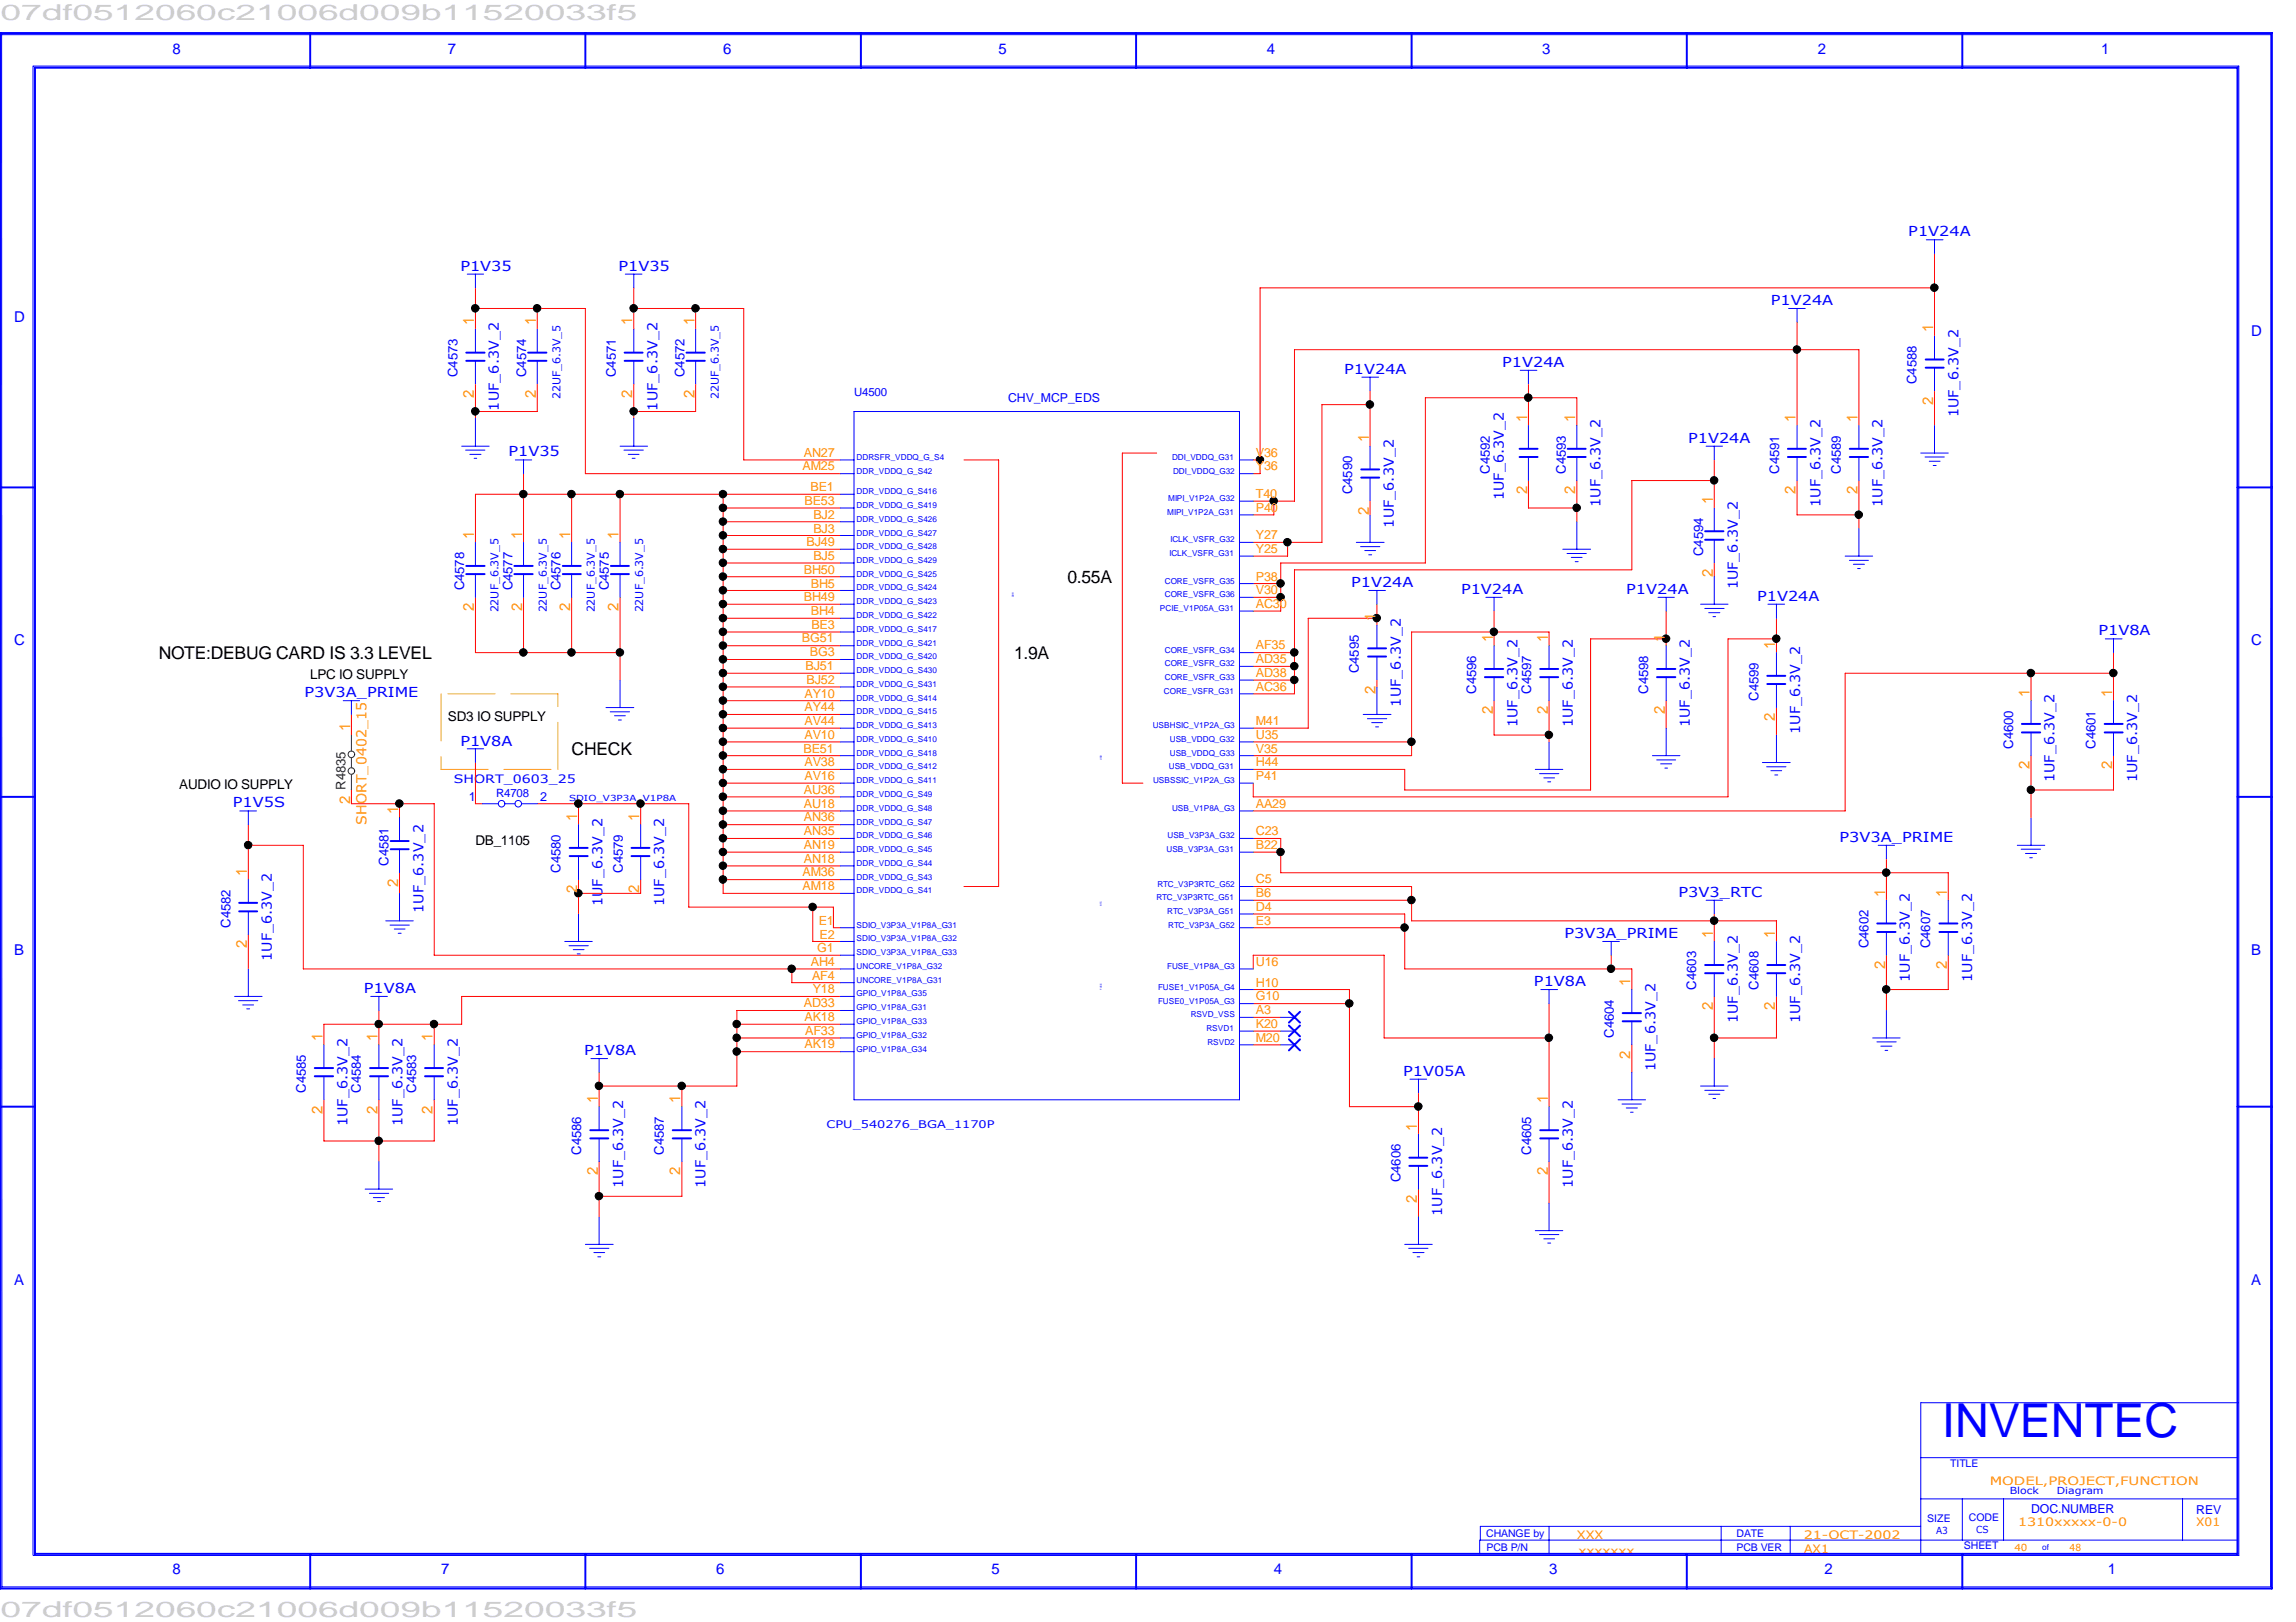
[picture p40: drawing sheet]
<svg xmlns="http://www.w3.org/2000/svg" width="297mm" height="210mm" viewBox="0 0 297 210" stroke-linecap="round" stroke-linejoin="round" font-family="sans-serif">
<defs><g id="words">
<text font-size="6.1" fill="#00f" x="251.2" y="186">INVENTEC</text>
<g font-size="2.8" fill="#cdcdcd">
<text x=".1" y="2.5">07df0512060c21006d009b11520033f5</text>
<text x=".1" y="209.3">07df0512060c21006d009b11520033f5</text>
</g>
<g font-size="2.3">
<text x="138.1" y="75.5">0.55A</text>
<text x="20.5" y="85.3">NOTE:DEBUG CARD IS 3.3 LEVEL</text>
<text x="131.2" y="85.3">1.9A</text>
<text x="74" y="97.7">CHECK</text>
</g>
<g font-size="1.9" fill="#00f">
<text x="22.3" y="6.9">8</text>
<text x="58" y="6.9">7</text>
<text x="93.6" y="6.9">6</text>
<text x="129.2" y="6.9">5</text>
<text x="163.9" y="6.9">4</text>
<text x="199.5" y="6.9">3</text>
<text x="235.2" y="6.9">2</text>
<text x="271.8" y="6.9">1</text>
<text x="1.8" y="41.7">D</text>
<text x="291.2" y="43.4">D</text>
<text x="1.8" y="83.5">C</text>
<text x="291.2" y="83.5">C</text>
<text x="1.8" y="123.6">B</text>
<text x="291.2" y="123.6">B</text>
<text x="1.8" y="166.3">A</text>
<text x="291.2" y="166.3">A</text>
<text x="22.3" y="203.7">8</text>
<text x="57.1" y="203.7">7</text>
<text x="92.7" y="203.7">6</text>
<text x="128.3" y="203.7">5</text>
<text x="164.8" y="203.7">4</text>
<text x="200.4" y="203.7">3</text>
<text x="236" y="203.7">2</text>
<text x="272.7" y="203.7">1</text>
</g>
<g font-size="1.9" fill="#ff8c00">
<text x="61.3" y="42.1" transform="rotate(-90 61.3 42.1)">1</text>
<text x="69.3" y="42.1" transform="rotate(-90 69.3 42.1)">1</text>
<text x="81.8" y="42.1" transform="rotate(-90 81.8 42.1)">1</text>
<text x="89.8" y="42.1" transform="rotate(-90 89.8 42.1)">1</text>
<text x="250.1" y="43" transform="rotate(-90 250.1 43)">1</text>
<text x="61.3" y="51.5" transform="rotate(-90 61.3 51.5)">2</text>
<text x="69.3" y="51.5" transform="rotate(-90 69.3 51.5)">2</text>
<text x="81.8" y="51.5" transform="rotate(-90 81.8 51.5)">2</text>
<text x="89.8" y="51.5" transform="rotate(-90 89.8 51.5)">2</text>
<text x="250.1" y="52.4" transform="rotate(-90 250.1 52.4)">2</text>
<text x="177.1" y="57.2" transform="rotate(-90 177.1 57.2)">1</text>
<text x="197.6" y="54.6" transform="rotate(-90 197.6 54.6)">1</text>
<text x="203.8" y="54.6" transform="rotate(-90 203.8 54.6)">1</text>
<text x="232.3" y="54.6" transform="rotate(-90 232.3 54.6)">1</text>
<text x="240.3" y="54.6" transform="rotate(-90 240.3 54.6)">1</text>
<text x="197.6" y="64" transform="rotate(-90 197.6 64)">2</text>
<text x="203.8" y="64" transform="rotate(-90 203.8 64)">2</text>
<text x="221.6" y="65.3" transform="rotate(-90 221.6 65.3)">1</text>
<text x="232.3" y="64" transform="rotate(-90 232.3 64)">2</text>
<text x="240.3" y="64" transform="rotate(-90 240.3 64)">2</text>
<text x="61.3" y="69.7" transform="rotate(-90 61.3 69.7)">1</text>
<text x="67.6" y="69.7" transform="rotate(-90 67.6 69.7)">1</text>
<text x="73.8" y="69.7" transform="rotate(-90 73.8 69.7)">1</text>
<text x="80" y="69.7" transform="rotate(-90 80 69.7)">1</text>
<text x="177.1" y="66.6" transform="rotate(-90 177.1 66.6)">2</text>
<text x="221.6" y="74.6" transform="rotate(-90 221.6 74.6)">2</text>
<text x="61.3" y="79.1" transform="rotate(-90 61.3 79.1)">2</text>
<text x="67.6" y="79.1" transform="rotate(-90 67.6 79.1)">2</text>
<text x="73.8" y="79.1" transform="rotate(-90 73.8 79.1)">2</text>
<text x="80" y="79.1" transform="rotate(-90 80 79.1)">2</text>
<text x="178" y="80.4" transform="rotate(-90 178 80.4)">1</text>
<text x="193.1" y="83.1" transform="rotate(-90 193.1 83.1)">1</text>
<text x="200.2" y="83.1" transform="rotate(-90 200.2 83.1)">1</text>
<text x="215.4" y="83.1" transform="rotate(-90 215.4 83.1)">1</text>
<text x="229.6" y="83.9" transform="rotate(-90 229.6 83.9)">1</text>
<text x="178" y="89.8" transform="rotate(-90 178 89.8)">2</text>
<text x="45.3" y="94.7" transform="rotate(-90 45.3 94.7)">1</text>
<text x="193.1" y="92.5" transform="rotate(-90 193.1 92.5)">2</text>
<text x="200.2" y="92.5" transform="rotate(-90 200.2 92.5)">2</text>
<text x="215.4" y="92.5" transform="rotate(-90 215.4 92.5)">2</text>
<text x="229.6" y="93.3" transform="rotate(-90 229.6 93.3)">2</text>
<text x="262.5" y="90.2" transform="rotate(-90 262.5 90.2)">1</text>
<text x="273.3" y="90.2" transform="rotate(-90 273.3 90.2)">1</text>
<text x="262.5" y="99.6" transform="rotate(-90 262.5 99.6)">2</text>
<text x="273.3" y="99.6" transform="rotate(-90 273.3 99.6)">2</text>
<text x="45.3" y="104" transform="rotate(-90 45.3 104)">2</text>
<text x="51.5" y="105.3" transform="rotate(-90 51.5 105.3)">1</text>
<text x="74.7" y="106.2" transform="rotate(-90 74.7 106.2)">1</text>
<text x="82.7" y="106.2" transform="rotate(-90 82.7 106.2)">1</text>
<text x="31.9" y="113.3" transform="rotate(-90 31.9 113.3)">1</text>
<text x="51.5" y="114.7" transform="rotate(-90 51.5 114.7)">2</text>
<text x="74.7" y="115.6" transform="rotate(-90 74.7 115.6)">2</text>
<text x="82.7" y="115.6" transform="rotate(-90 82.7 115.6)">2</text>
<text x="243.9" y="116" transform="rotate(-90 243.9 116)">1</text>
<text x="251.9" y="116" transform="rotate(-90 251.9 116)">1</text>
<text x="31.9" y="122.7" transform="rotate(-90 31.9 122.7)">2</text>
<text x="221.6" y="121.4" transform="rotate(-90 221.6 121.4)">1</text>
<text x="229.6" y="121.4" transform="rotate(-90 229.6 121.4)">1</text>
<text x="243.9" y="125.4" transform="rotate(-90 243.9 125.4)">2</text>
<text x="251.9" y="125.4" transform="rotate(-90 251.9 125.4)">2</text>
<text x="210.9" y="127.6" transform="rotate(-90 210.9 127.6)">1</text>
<text x="221.6" y="130.7" transform="rotate(-90 221.6 130.7)">2</text>
<text x="229.6" y="130.7" transform="rotate(-90 229.6 130.7)">2</text>
<text x="41.7" y="134.7" transform="rotate(-90 41.7 134.7)">1</text>
<text x="48.8" y="134.7" transform="rotate(-90 48.8 134.7)">1</text>
<text x="56" y="134.7" transform="rotate(-90 56 134.7)">1</text>
<text x="210.9" y="137" transform="rotate(-90 210.9 137)">2</text>
<text x="77.3" y="142.7" transform="rotate(-90 77.3 142.7)">1</text>
<text x="88" y="142.7" transform="rotate(-90 88 142.7)">1</text>
<text x="200.2" y="142.7" transform="rotate(-90 200.2 142.7)">1</text>
<text x="41.7" y="144.1" transform="rotate(-90 41.7 144.1)">2</text>
<text x="48.8" y="144.1" transform="rotate(-90 48.8 144.1)">2</text>
<text x="56" y="144.1" transform="rotate(-90 56 144.1)">2</text>
<text x="183.3" y="146.3" transform="rotate(-90 183.3 146.3)">1</text>
<text x="77.3" y="152.1" transform="rotate(-90 77.3 152.1)">2</text>
<text x="88" y="152.1" transform="rotate(-90 88 152.1)">2</text>
<text x="183.3" y="155.7" transform="rotate(-90 183.3 155.7)">2</text>
<text x="200.2" y="152.1" transform="rotate(-90 200.2 152.1)">2</text>
</g>
<g font-size="1.8" fill="#00f">
<text x="59.6" y="35">P1V35</text>
<text x="80" y="35">P1V35</text>
<text x="246.9" y="30.6">P1V24A</text>
<text x="229.1" y="39.5">P1V24A</text>
<text x="194.3" y="47.5">P1V24A</text>
<text x="64.6" y="53.1" transform="rotate(-90 64.6 53.1)">1UF_6.3V_2</text>
<text x="85" y="53.1" transform="rotate(-90 85 53.1)">1UF_6.3V_2</text>
<text x="173.9" y="48.4">P1V24A</text>
<text x="65.8" y="59.1">P1V35</text>
<text x="218.4" y="57.3">P1V24A</text>
<text x="253.4" y="54" transform="rotate(-90 253.4 54)">1UF_6.3V_2</text>
<text x="194.6" y="64.7" transform="rotate(-90 194.6 64.7)">1UF_6.3V_2</text>
<text x="207" y="65.6" transform="rotate(-90 207 65.6)">1UF_6.3V_2</text>
<text x="235.5" y="65.6" transform="rotate(-90 235.5 65.6)">1UF_6.3V_2</text>
<text x="243.5" y="65.6" transform="rotate(-90 243.5 65.6)">1UF_6.3V_2</text>
<text x="180.3" y="68.3" transform="rotate(-90 180.3 68.3)">1UF_6.3V_2</text>
<text x="174.8" y="76">P1V24A</text>
<text x="189" y="76.9">P1V24A</text>
<text x="210.4" y="76.9">P1V24A</text>
<text x="224.8" y="76.3" transform="rotate(-90 224.8 76.3)">1UF_6.3V_2</text>
<text x="227.3" y="77.8">P1V24A</text>
<text x="271.5" y="82.2">P1V8A</text>
<text x="39.4" y="90.2">P3V3A_PRIME</text>
<text x="181.2" y="91.4" transform="rotate(-90 181.2 91.4)">1UF_6.3V_2</text>
<text x="196.3" y="94.1" transform="rotate(-90 196.3 94.1)">1UF_6.3V_2</text>
<text x="203.5" y="94.1" transform="rotate(-90 203.5 94.1)">1UF_6.3V_2</text>
<text x="218.6" y="94.1" transform="rotate(-90 218.6 94.1)">1UF_6.3V_2</text>
<text x="232.9" y="95" transform="rotate(-90 232.9 95)">1UF_6.3V_2</text>
<text x="59.6" y="96.5">P1V8A</text>
<text x="265.8" y="101.2" transform="rotate(-90 265.8 101.2)">1UF_6.3V_2</text>
<text x="276.5" y="101.2" transform="rotate(-90 276.5 101.2)">1UF_6.3V_2</text>
<text x="30.1" y="104.5">P1V5S</text>
<text x="238" y="108.9">P3V3A_PRIME</text>
<text x="54.8" y="118.2" transform="rotate(-90 54.8 118.2)">1UF_6.3V_2</text>
<text x="77.9" y="117.3" transform="rotate(-90 77.9 117.3)">1UF_6.3V_2</text>
<text x="85.9" y="117.3" transform="rotate(-90 85.9 117.3)">1UF_6.3V_2</text>
<text x="217.2" y="116">P3V3_RTC</text>
<text x="35.2" y="124.4" transform="rotate(-90 35.2 124.4)">1UF_6.3V_2</text>
<text x="202.4" y="121.4">P3V3A_PRIME</text>
<text x="47.1" y="128.5">P1V8A</text>
<text x="198.5" y="127.6">P1V8A</text>
<text x="247.1" y="127" transform="rotate(-90 247.1 127)">1UF_6.3V_2</text>
<text x="255.1" y="127" transform="rotate(-90 255.1 127)">1UF_6.3V_2</text>
<text x="75.6" y="136.5">P1V8A</text>
<text x="224.8" y="132.4" transform="rotate(-90 224.8 132.4)">1UF_6.3V_2</text>
<text x="232.9" y="132.4" transform="rotate(-90 232.9 132.4)">1UF_6.3V_2</text>
<text x="181.5" y="139.2">P1V05A</text>
<text x="214.2" y="138.6" transform="rotate(-90 214.2 138.6)">1UF_6.3V_2</text>
<text x="45" y="145.8" transform="rotate(-90 45 145.8)">1UF_6.3V_2</text>
<text x="52.1" y="145.8" transform="rotate(-90 52.1 145.8)">1UF_6.3V_2</text>
<text x="59.2" y="145.8" transform="rotate(-90 59.2 145.8)">1UF_6.3V_2</text>
<text x="80.6" y="153.8" transform="rotate(-90 80.6 153.8)">1UF_6.3V_2</text>
<text x="91.3" y="153.8" transform="rotate(-90 91.3 153.8)">1UF_6.3V_2</text>
<text x="203.5" y="153.8" transform="rotate(-90 203.5 153.8)">1UF_6.3V_2</text>
<text x="186.6" y="157.4" transform="rotate(-90 186.6 157.4)">1UF_6.3V_2</text>
</g>
<text font-size="1.8" fill="#ff8c00" x="47.4" y="106.8" transform="rotate(-90 47.4 106.8)">SHORT_0402_15</text>
<g font-size="1.7" fill="#00f">
<text x="59.2" y="48.8" transform="rotate(-90 59.2 48.8)">C4573</text>
<text x="68.1" y="48.8" transform="rotate(-90 68.1 48.8)">C4574</text>
<text x="79.7" y="48.8" transform="rotate(-90 79.7 48.8)">C4571</text>
<text x="88.6" y="48.8" transform="rotate(-90 88.6 48.8)">C4572</text>
<text x="247.9" y="49.7" transform="rotate(-90 247.9 49.7)">C4588</text>
<text x="174.9" y="64" transform="rotate(-90 174.9 64)">C4590</text>
<text x="192.7" y="61.3" transform="rotate(-90 192.7 61.3)">C4592</text>
<text x="202.6" y="61.3" transform="rotate(-90 202.6 61.3)">C4593</text>
<text x="230.2" y="61.3" transform="rotate(-90 230.2 61.3)">C4591</text>
<text x="238.2" y="61.3" transform="rotate(-90 238.2 61.3)">C4589</text>
<text x="220.3" y="72" transform="rotate(-90 220.3 72)">C4594</text>
<text x="60.1" y="76.4" transform="rotate(-90 60.1 76.4)">C4578</text>
<text x="66.3" y="76.4" transform="rotate(-90 66.3 76.4)">C4577</text>
<text x="72.5" y="76.4" transform="rotate(-90 72.5 76.4)">C4576</text>
<text x="78.8" y="76.4" transform="rotate(-90 78.8 76.4)">C4575</text>
<text x="175.8" y="87.1" transform="rotate(-90 175.8 87.1)">C4595</text>
<text x="191" y="89.8" transform="rotate(-90 191 89.8)">C4596</text>
<text x="198.1" y="89.8" transform="rotate(-90 198.1 89.8)">C4597</text>
<text x="213.2" y="89.8" transform="rotate(-90 213.2 89.8)">C4598</text>
<text x="227.5" y="90.7" transform="rotate(-90 227.5 90.7)">C4599</text>
<text x="260.4" y="96.9" transform="rotate(-90 260.4 96.9)">C4600</text>
<text x="271.1" y="96.9" transform="rotate(-90 271.1 96.9)">C4601</text>
<text x="50.2" y="112.1" transform="rotate(-90 50.2 112.1)">C4581</text>
<text x="72.5" y="112.9" transform="rotate(-90 72.5 112.9)">C4580</text>
<text x="80.6" y="112.9" transform="rotate(-90 80.6 112.9)">C4579</text>
<text x="29.8" y="120.1" transform="rotate(-90 29.8 120.1)">C4582</text>
<text x="241.7" y="122.7" transform="rotate(-90 241.7 122.7)">C4602</text>
<text x="249.7" y="122.7" transform="rotate(-90 249.7 122.7)">C4607</text>
<text x="219.5" y="128.1" transform="rotate(-90 219.5 128.1)">C4603</text>
<text x="227.5" y="128.1" transform="rotate(-90 227.5 128.1)">C4608</text>
<text x="208.8" y="134.3" transform="rotate(-90 208.8 134.3)">C4604</text>
<text x="39.6" y="141.4" transform="rotate(-90 39.6 141.4)">C4585</text>
<text x="46.7" y="141.4" transform="rotate(-90 46.7 141.4)">C4584</text>
<text x="53.8" y="141.4" transform="rotate(-90 53.8 141.4)">C4583</text>
<text x="75.2" y="149.4" transform="rotate(-90 75.2 149.4)">C4586</text>
<text x="85.9" y="149.4" transform="rotate(-90 85.9 149.4)">C4587</text>
<text x="198.1" y="149.4" transform="rotate(-90 198.1 149.4)">C4605</text>
<text x="181.2" y="153" transform="rotate(-90 181.2 153)">C4606</text>
</g>
<g font-size="1.7">
<text x="40.1" y="87.9">LPC IO SUPPLY</text>
<text x="58" y="93.3">SD3 IO SUPPLY</text>
<text x="23.2" y="102.2">AUDIO IO SUPPLY</text>
<text x="61.5" y="109.3">DB_1105</text>
</g>
<text font-size="1.7" fill="#008000" x="44.7" y="102.2" transform="rotate(-90 44.7 102.2)">R4835</text>
<g font-size="1.6" fill="#00f">
<text x="130.4" y="52">CHV_MCP_EDS</text>
<text x="60.7" y="103.6">1</text>
<text x="69.9" y="103.6">2</text>
<text x="262.8" y="195.8">DOC.NUMBER</text>
<text x="284.1" y="195.9">REV</text>
</g>
<g font-size="1.6" fill="#ff8c00">
<text x="104" y="59.1">AN27</text>
<text x="162.5" y="59.1">V36</text>
<text x="103.8" y="60.9">AM25</text>
<text x="104.1" y="65.4">BE53</text>
<text x="104.9" y="63.5">BE1</text>
<text x="162.5" y="60.9">Y36</text>
<text x="162.5" y="64.4">T40</text>
<text x="104.3" y="70.7">BJ49</text>
<text x="105.2" y="68.9">BJ3</text>
<text x="105.2" y="67.1">BJ2</text>
<text x="162.5" y="66.3">P40</text>
<text x="162.5" y="69.8">Y27</text>
<text x="162.5" y="71.6">Y25</text>
<text x="104" y="74.3">BH50</text>
<text x="104" y="77.8">BH49</text>
<text x="104.9" y="76">BH5</text>
<text x="105.2" y="72.5">BJ5</text>
<text x="162.5" y="76.9">V30</text>
<text x="162.5" y="75.1">P38</text>
<text x="103.8" y="83.1">BG51</text>
<text x="104.9" y="79.6">BH4</text>
<text x="105" y="81.4">BE3</text>
<text x="162.5" y="78.7">AC30</text>
<text x="104.2" y="86.7">BJ51</text>
<text x="104.3" y="88.5">BJ52</text>
<text x="104.8" y="84.9">BG3</text>
<text x="162.5" y="84">AF35</text>
<text x="162.5" y="87.6">AD38</text>
<text x="162.5" y="85.8">AD35</text>
<text x="162.5" y="89.4">AC36</text>
<text x="104.1" y="92.1">AY44</text>
<text x="104.1" y="90.3">AY10</text>
<text x="104.1" y="93.9">AV44</text>
<text x="104.1" y="95.6">AV10</text>
<text x="162.5" y="93.9">M41</text>
<text x="162.5" y="95.6">U35</text>
<text x="104" y="97.4">BE51</text>
<text x="104.1" y="99.2">AV38</text>
<text x="104.1" y="101">AV16</text>
<text x="162.5" y="101">P41</text>
<text x="162.5" y="97.4">V35</text>
<text x="162.5" y="99.2">H44</text>
<text x="104" y="102.7">AU36</text>
<text x="104" y="104.5">AU18</text>
<text x="104" y="106.3">AN36</text>
<text x="162.5" y="104.5">AA29</text>
<text x="103.8" y="113.4">AM36</text>
<text x="104" y="108.1">AN35</text>
<text x="104" y="109.9">AN19</text>
<text x="104" y="111.6">AN18</text>
<text x="162.5" y="108.1">C23</text>
<text x="162.5" y="109.9">B22</text>
<text x="103.8" y="115.2">AM18</text>
<text x="105.9" y="119.7">E1</text>
<text x="162.5" y="114.3">C5</text>
<text x="162.5" y="116.1">B6</text>
<text x="162.5" y="119.7">E3</text>
<text x="162.5" y="117.9">D4</text>
<text x="104.9" y="125">AH4</text>
<text x="105.7" y="123.2">G1</text>
<text x="106" y="121.5">E2</text>
<text x="162.5" y="125">U16</text>
<text x="104" y="130.3">AD33</text>
<text x="105.1" y="126.8">AF4</text>
<text x="105.2" y="128.6">Y18</text>
<text x="162.5" y="127.7">H10</text>
<text x="162.5" y="129.5">G10</text>
<text x="162.5" y="131.2">A3</text>
<text x="104.1" y="135.7">AK19</text>
<text x="104.1" y="132.1">AK18</text>
<text x="104.2" y="133.9">AF33</text>
<text x="162.5" y="134.8">M20</text>
<text x="162.5" y="133">K20</text>
</g>
<g font-size="1.5" fill="#00f">
<text x="110.5" y="51.3">U4500</text>
<text x="58.7" y="101.3">SHORT_0603_25</text>
<text x="64.2" y="103.2">R4708</text>
</g>
<g font-size="1.5" fill="#ff8c00">
<text x="257.4" y="192.2">MODEL,PROJECT,FUNCTION</text>
<text x="261.1" y="197.5">1310xxxxx-0-0</text>
<text x="284.1" y="197.5">X01</text>
<text x="204" y="199.1">XXX</text>
<text x="204.2" y="201.2">xxxxxxx</text>
<text x="233.4" y="199.1">21-OCT-2002</text>
<text x="233.4" y="200.9">AX1</text>
</g>
<g font-size="1.4" fill="#00f">
<text x="72.5" y="51.6" transform="rotate(-90 72.5 51.6)">22UF_6.3V_5</text>
<text x="93" y="51.6" transform="rotate(-90 93 51.6)">22UF_6.3V_5</text>
<text x="64.5" y="79.2" transform="rotate(-90 64.5 79.2)">22UF_6.3V_5</text>
<text x="70.7" y="79.2" transform="rotate(-90 70.7 79.2)">22UF_6.3V_5</text>
<text x="77" y="79.2" transform="rotate(-90 77 79.2)">22UF_6.3V_5</text>
<text x="83.2" y="79.2" transform="rotate(-90 83.2 79.2)">22UF_6.3V_5</text>
<text x="106.9" y="145.9">CPU_540276_BGA_1170P</text>
<text x="252.3" y="189.9">TITLE</text>
<text x="249.3" y="197">SIZE</text>
<text x="254.7" y="196.8">CODE</text>
<text x="192.3" y="198.8">CHANGE by</text>
<text x="192.3" y="200.7">PCB P/N</text>
<text x="224.7" y="198.8">DATE</text>
<text x="224.7" y="200.7">PCB VER</text>
<text x="254.1" y="200.4">SHEET</text>
</g>
<g font-size="1.3" fill="#00f">
<text x="260" y="193.4">Block</text>
<text x="266.1" y="193.4">Diagram</text>
<text x="250.5" y="198.5">A3</text>
<text x="255.6" y="198.4">CS</text>
</g>
<g font-size="1.3" fill="#ff8c00">
<text x="260.6" y="200.7">40</text>
<text x="267.8" y="200.7">48</text>
</g>
<g font-size="1.1" fill="#00f">
<text x="110.8" y="59.5">DDRSFR_VDDQ_G_S4</text>
<text x="151.6" y="59.5">DDI_VDDQ_G31</text>
<text x="110.8" y="65.7">DDR_VDDQ_G_S419</text>
<text x="110.8" y="64">DDR_VDDQ_G_S416</text>
<text x="110.8" y="61.3">DDR_VDDQ_G_S42</text>
<text x="151.1" y="64.9">MIPI_V1P2A_G32</text>
<text x="151.8" y="61.3">DDI_VDDQ_G32</text>
<text x="110.8" y="71.1">DDR_VDDQ_G_S428</text>
<text x="110.8" y="69.3">DDR_VDDQ_G_S427</text>
<text x="110.8" y="67.5">DDR_VDDQ_G_S426</text>
<text x="151" y="66.6">MIPI_V1P2A_G31</text>
<text x="151.3" y="72">ICLK_VSFR_G31</text>
<text x="151.4" y="70.2">ICLK_VSFR_G32</text>
<text x="110.8" y="72.9">DDR_VDDQ_G_S429</text>
<text x="110.8" y="74.6">DDR_VDDQ_G_S425</text>
<text x="110.8" y="76.4">DDR_VDDQ_G_S424</text>
<text x="150.7" y="77.3">CORE_VSFR_G36</text>
<text x="150.7" y="75.5">CORE_VSFR_G35</text>
<text x="110.8" y="78.2">DDR_VDDQ_G_S423</text>
<text x="110.8" y="80">DDR_VDDQ_G_S422</text>
<text x="110.8" y="83.6">DDR_VDDQ_G_S421</text>
<text x="110.8" y="81.8">DDR_VDDQ_G_S417</text>
<text x="150.1" y="79.1">PCIE_V1P05A_G31</text>
<text x="110.8" y="88.9">DDR_VDDQ_G_S431</text>
<text x="110.8" y="87.1">DDR_VDDQ_G_S430</text>
<text x="110.8" y="85.3">DDR_VDDQ_G_S420</text>
<text x="150.6" y="89.8">CORE_VSFR_G31</text>
<text x="150.7" y="84.5">CORE_VSFR_G34</text>
<text x="150.7" y="88">CORE_VSFR_G33</text>
<text x="150.7" y="86.2">CORE_VSFR_G32</text>
<text x="110.8" y="92.5">DDR_VDDQ_G_S415</text>
<text x="110.8" y="90.7">DDR_VDDQ_G_S414</text>
<text x="110.8" y="94.2">DDR_VDDQ_G_S413</text>
<text x="149.1" y="94.2">USBHSIC_V1P2A_G3</text>
<text x="110.8" y="97.8">DDR_VDDQ_G_S418</text>
<text x="110.8" y="99.6">DDR_VDDQ_G_S412</text>
<text x="110.8" y="101.3">DDR_VDDQ_G_S411</text>
<text x="110.8" y="96">DDR_VDDQ_G_S410</text>
<text x="149.2" y="101.3">USBSSIC_V1P2A_G3</text>
<text x="151.2" y="99.6">USB_VDDQ_G31</text>
<text x="151.3" y="97.8">USB_VDDQ_G33</text>
<text x="151.3" y="96">USB_VDDQ_G32</text>
<text x="73.6" y="103.7">SDIO_V3P3A_V1P8A</text>
<text x="110.8" y="103.1">DDR_VDDQ_G_S49</text>
<text x="110.8" y="104.9">DDR_VDDQ_G_S48</text>
<text x="110.8" y="106.7">DDR_VDDQ_G_S47</text>
<text x="151.6" y="104.9">USB_V1P8A_G3</text>
<text x="110.8" y="108.5">DDR_VDDQ_G_S46</text>
<text x="110.8" y="110.3">DDR_VDDQ_G_S45</text>
<text x="110.8" y="112.1">DDR_VDDQ_G_S44</text>
<text x="110.8" y="113.8">DDR_VDDQ_G_S43</text>
<text x="150.9" y="110.3">USB_V3P3A_G31</text>
<text x="151" y="108.5">USB_V3P3A_G32</text>
<text x="110.8" y="115.6">DDR_VDDQ_G_S41</text>
<text x="149.6" y="116.5">RTC_V3P3RTC_G51</text>
<text x="149.7" y="114.7">RTC_V3P3RTC_G52</text>
<text x="151" y="118.3">RTC_V3P3A_G51</text>
<text x="110.8" y="123.6">SDIO_V3P3A_V1P8A_G33</text>
<text x="110.8" y="121.8">SDIO_V3P3A_V1P8A_G32</text>
<text x="110.8" y="120.1">SDIO_V3P3A_V1P8A_G31</text>
<text x="110.8" y="125.4">UNCORE_V1P8A_G32</text>
<text x="151" y="125.4">FUSE_V1P8A_G3</text>
<text x="151.1" y="120.1">RTC_V3P3A_G52</text>
<text x="110.8" y="127.2">UNCORE_V1P8A_G31</text>
<text x="110.8" y="130.8">GPIO_V1P8A_G31</text>
<text x="110.8" y="128.9">GPIO_V1P8A_G35</text>
<text x="149.8" y="128.1">FUSE1_V1P05A_G4</text>
<text x="149.8" y="129.9">FUSE0_V1P05A_G3</text>
<text x="154" y="131.7">RSVD_VSS</text>
<text x="110.8" y="136.1">GPIO_V1P8A_G34</text>
<text x="110.8" y="132.5">GPIO_V1P8A_G33</text>
<text x="110.8" y="134.3">GPIO_V1P8A_G32</text>
<text x="156.1" y="133.4">RSVD1</text>
<text x="156.2" y="135.2">RSVD2</text>
<text x="264.2" y="200.6">of</text>
</g>
<g font-size=".3" fill="#00f">
<text x="131.1" y="77.3" transform="rotate(-90 131.1 77.3)">DDR</text>
<text x="142.5" y="98.3" transform="rotate(-90 142.5 98.3)">USB</text>
<text x="142.5" y="117.2" transform="rotate(-90 142.5 117.2)">RTC</text>
<text x="142.5" y="128.1" transform="rotate(-90 142.5 128.1)">FUSE</text>
</g>
</g></defs>
<g fill="none" stroke="#008000" stroke-width=".13">
<path d="M45.5 95.1v2.1M45.5 98.1v1.3M45.5 100.2v2"/>
<circle cx="45.5" cy="97.6" r=".43"/>
<circle cx="45.5" cy="99.8" r=".43"/>
</g>
<path d="M57.1 89.8v9.8M57.1 99.6h15.1M72.2 89.8h-15.1M72.2 99.6v-9.8" fill="none" stroke="#daa520" stroke-width=".13" stroke-dasharray="6.1 2"/>
<g fill="none" stroke="#f00" stroke-width=".13">
<path d="M61.5 37.3v5.3M61.5 39.9h14.2v21.4h33M69.5 39.9v2.7M82 39.9h14.2v19.6h12.5M82 37.3v5.3M90 39.9v2.7M250.3 32.8v10.7M250.3 37.3h-87.3v24h-.9M61.5 49.7v4.4M69.5 49.7v3.6h-8M82 49.7v4.4M90 49.7v3.6h-8"/>
<path d="M124.7 59.5h4.5v55.2h-4.5M149.6 58.6h-4.4v42.7h2.7M162.1 59.5h.9M177.2 50.6v7.1M177.2 52.4h-6.2v17.8h-8.9M197.7 49.7v5.4M204 55.1v-3.6h-19.6v21.4h-18.7v6.2h-3.6M221.8 59.5v6.2M232.5 41.7v13.4M240.5 55.1v-9.8h-73v19.6h-5.4M250.3 50.6v4.5M61.5 77.3v7.2h18.7"/>
<path d="M67.7 61.3v8.9M67.7 77.3v7.2M74 64v6.2M74 77.3v7.2M80.2 64v6.2M80.2 77.3v10.7M93.6 64v51.6h15.1M93.6 78.2h15.1M93.6 76.4h15.1M93.6 74.6h15.1M93.6 72.9h15.1M93.6 71.1h15.1"/>
<path d="M93.6 69.3h15.1M93.6 67.5h15.1M93.6 65.7h15.1M108.7 64h-47.2v6.2M162.1 75.5h3.6M162.1 77.3h3.6M164.8 64.9v1.7h-2.7M166.6 70.2v1.8h-4.5M177.2 64.9v1.7M178.1 78.2v2.7M193.3 79.1v4.5M197.7 62.2v3.5h6.3"/>
<path d="M204 62.2v5.3M215.6 79.1v4.5M221.8 62.2h-10.7v11.5h-43.6v16.1h-5.4M221.8 72.9v1.7M232.5 62.2v4.4h8M240.5 62.2v6.2M45.5 92.5v2.6M61.5 98.7v5.3h.9M93.6 99.6h15.1M93.6 97.8h15.1M93.6 96h15.1M93.6 94.2h15.1"/>
<path d="M93.6 92.5h15.1M93.6 90.7h15.1M93.6 88.9h15.1M93.6 87.1h15.1M93.6 85.3h15.1M93.6 83.6h15.1M93.6 81.8h15.1M93.6 80h15.1M162.1 84.5h5.4M162.1 96h20.5M162.1 86.2h5.4M162.1 88h5.4"/>
<path d="M178.1 80h-8.9v14.2h-7.1M178.1 88v.9M193.3 90.7v4.4h7.1M200.4 83.6v-1.8h-17.8v16h-20.5M200.4 90.7v5.3M215.6 82.7h-9.8v19.5h-24.1v-2.6h-19.6M215.6 90.7v3.5M229.8 82.7h-6.2v20.4h-61.5v-1.8M229.8 80v4.5M229.8 91.6v3.5M262.8 87.1v3.6M262.8 97.8v8"/>
<path d="M273.4 87.1h-34.7v17.8h-76.6M273.4 84.5v6.2M273.4 97.8v4.4h-10.6M32.1 106.7v7.1M32.1 109.4h7.1v16h69.5M45.5 102.2v1.8h10.7v19.6h52.5M51.7 104v1.8M51.7 112.9v2.7M69.5 104h19.6v13.4h18.7v2.7h.9M74.8 104v2.7M74.8 113.8v4.5M82.9 104v2.7"/>
<path d="M82.9 113.8v1.8h-8.1M93.6 113.8h15.1M93.6 112.1h15.1M93.6 110.3h15.1M93.6 108.5h15.1M93.6 106.7h15.1M93.6 104.9h15.1M93.6 103.1h15.1M93.6 101.3h15.1M105.2 117.4v4.4h3.5M162.1 110.3h3.6M162.1 108.5h3.6v4.4h86.3v3.6"/>
<path d="M162.1 118.3h19.6v7.1h29.4v2.7M162.1 114.7h20.5v4.5h47.2v2.6M162.1 116.5h20.5M221.8 118.3v3.5M244 111.2v5.3M32.1 120.9v4.5M49 130.8v4.4M56.2 132.5v2.7M77.5 138.8v4.4M95.3 132.5h13.4M95.3 134.3h13.4M95.3 136.1h13.4"/>
<path d="M102.4 125.4v1.8h6.3M108.7 128.9h-49v3.6h-17.8v2.7M108.7 130.8h-13.4v9.7h-17.8M162.1 125.4v-1.8h17v10.7h21.3M162.1 135.2h3.6M162.1 133.4h3.6M162.1 131.7h3.6M162.1 120.1h19.6M162.1 128.1h12.5v15.1h8.9M162.1 129.9h12.5M200.4 129.9v13.3M208.4 123.6v1.8"/>
<path d="M211.1 135.2v3.6M221.8 128.9v8.1M229.8 128.9v5.4h-8M244 123.6v7.2M252 123.6v4.5h-8M41.9 142.3v5.4h14.3v-5.4M49 142.3v8M77.5 150.3v7.2M88.2 140.5v2.7M88.2 150.3v4.5h-10.7M183.5 141.4v5.4M183.5 153.9v3.6"/>
<path d="M200.4 150.3v5.4"/>
</g>
<g fill="none" stroke="#00f" stroke-width=".13">
<path d="M.2 4.4l.1 201M.3 4.5h293.4M4.3 8.6v192.7M4.3 8.6h285.3v192.7h-285.3M293.8 4.5l-.1 200.9h-293.4M60.4 35.5h2.2M61.5 35.5v1.8M80.9 35.5h2.2M82 35.5v1.8M231.4 39.9h2.1M232.5 39.9v1.8M249.2 31h2.2"/>
<path d="M250.3 31v1.8M59.7 57.7h3.6M60.2 58.3h2.5M60.8 58.8h1.4M61.3 59.3h.4M61.5 42.6v3M61.5 46.7v3M61.5 54.1v3.6M66.7 59.5h2.1M67.7 59.5v1.8M69.5 42.6v3M69.5 46.7v3"/>
<path d="M80.2 57.7h3.6M80.7 58.3h2.5M81.3 58.8h1.4M81.8 59.3h.4M82 42.6v3M82 46.7v3M82 54.1v3.6M90 42.6v3M90 46.7v3M108.7 59.5h1.8M110.5 53.3h49.9v89h-49.9zM160.4 59.5h1.7"/>
<path d="M176.2 48.8h2.1M177.2 48.8v1.8M177.2 57.7v3M196.7 47.9h2.1M197.7 47.9v1.8M197.7 55.1v3M197.7 59.1v3.1M204 55.1v3M204 59.1v3.1M220.7 57.7h2.1M221.8 57.7v1.8M232.5 55.1v3"/>
<path d="M232.5 59.1v3.1M240.5 55.1v3M240.5 59.1v3.1M248.5 58.6h3.5M249 59.1h2.5M249.6 59.7h1.4M250.3 43.5v3M250.3 47.6v3M250.3 55.1v3.5M61.5 70.2v3M61.5 74.3v3M67.7 70.2v3"/>
<path d="M67.7 74.3v3M74 70.2v3M74 74.3v3M80.2 70.2v3M80.2 74.3v3M108.7 76.4h1.8M108.7 71.1h1.8M108.7 78.2h1.8M108.7 61.3h1.8M108.7 64h1.8M108.7 65.7h1.8M108.7 74.6h1.8"/>
<path d="M108.7 67.5h1.8M108.7 69.3h1.8M108.7 72.9h1.8M160.4 70.2h1.7M160.4 77.3h1.7M160.4 72h1.7M160.4 79.1h1.7M160.4 61.3h1.7M160.4 75.5h1.7M160.4 66.6h1.7M160.4 64.9h1.7M175.5 70.2h3.6"/>
<path d="M176 70.7h2.5M176.6 71.2h1.4M177.1 76.4h2.1M177.1 71.8h.4M177.2 61.8v3.1M177.2 66.6v3.6M178.1 76.4v1.8M192.2 77.3h2.1M193.3 77.3v1.8M202.2 71.1h3.6M202.7 71.6h2.5M203.3 72.1h1.4"/>
<path d="M203.8 72.7h.4M204 67.5v3.6M214.5 77.3h2.1M215.6 77.3v1.8M220 78.2h3.6M220.6 78.7h2.5M221.1 79.3h1.4M221.6 79.8h.4M221.8 65.7v3M221.8 69.8v3.1M221.8 74.6v3.6M228.7 78.2h2.2"/>
<path d="M229.8 78.2v1.8M238.7 72h3.6M239.3 72.5h2.4M239.8 73h1.4M240.3 73.6h.4M240.5 68.4v3.6M250.1 60.2h.4M44.4 90.7h2.1M45.5 90.7v1.8M60.4 96.9h2.2M61.5 96.9v1.8M78.4 91.6h3.6"/>
<path d="M78.9 92.1h2.5M79.5 92.6h1.4M80 93.2h.4M80.2 88v3.6M108.7 90.7h1.8M108.7 92.5h1.8M108.7 99.6h1.8M108.7 97.8h1.8M108.7 96h1.8M108.7 94.2h1.8M108.7 81.8h1.8M108.7 85.3h1.8"/>
<path d="M108.7 83.6h1.8M108.7 80h1.8M108.7 87.1h1.8M108.7 88.9h1.8M160.4 99.6h1.7M160.4 97.8h1.7M160.4 89.8h1.7M160.4 86.2h1.7M160.4 88h1.7M160.4 84.5h1.7M160.4 96h1.7M160.4 94.2h1.7"/>
<path d="M176.4 92.5h3.6M176.9 93h2.5M177.5 93.5h1.4M178 94.1h.3M178.1 80.9v3M178.1 85v3M178.1 88.9v3.6M193.3 83.6v3M193.3 87.6v3.1M198.6 99.6h3.6M200.4 83.6v3M200.4 87.6v3.1"/>
<path d="M200.4 96v3.6M213.8 97.8h3.5M214.3 98.3h2.5M214.8 98.8h1.5M215.4 99.4h.3M215.6 83.6v3M215.6 87.6v3.1M215.6 94.2v3.6M228 98.7h3.6M228.6 99.2h2.5M229.1 99.7h1.4M229.8 84.5v3"/>
<path d="M229.8 88.5v3.1M229.8 95.1v3.6M262.8 90.7v3M262.8 94.8v3M272.4 82.7h2.1M273.4 82.7v1.8M273.4 90.7v3M273.4 94.8v3M31 104.9h2.2M32.1 104.9v1.8M32.1 113.8v3M32.1 117.9v3"/>
<path d="M49.9 119.2h3.6M50.5 119.7h2.5M51.7 105.8v3M51.7 109.9v3M51.7 115.6v3.6M62.4 104h2.1M65.4 104h1.2M67.5 104h2M74.8 106.7v3M74.8 110.8v3M74.8 118.3v3.5M82.9 106.7v3"/>
<path d="M82.9 110.8v3M108.7 104.9h1.8M108.7 115.6h1.8M108.7 113.8h1.8M108.7 112.1h1.8M108.7 110.3h1.8M108.7 108.5h1.8M108.7 106.7h1.8M108.7 103.1h1.8M108.7 101.3h1.8M160.4 116.5h1.7M160.4 104.9h1.7"/>
<path d="M160.4 110.3h1.7M160.4 108.5h1.7M160.4 101.3h1.7M160.4 114.7h1.7M160.4 118.3h1.7M199.2 100.1h2.5M199.7 100.7h1.4M200.2 101.2h.4M220.7 116.5h2.1M221.8 116.5v1.8M229.6 100.3h.4M243 109.4h2.1"/>
<path d="M244 109.4v1.8M244 116.5v3M252 116.5v3M261 109.4h3.5M261.5 109.9h2.5M262 110.4h1.5M262.6 111h.3M262.8 105.8v3.6M30.3 128.9h3.6M30.9 129.5h2.5M31.4 130h1.4M31.9 130.6h.4"/>
<path d="M32.1 125.4v3.5M41.9 135.2v3M41.9 139.3v3M48 128.9h2.1M49 128.9v1.9M49 135.2v3M49 139.3v3M51 120.2h1.4M51.5 120.8h.4M56.2 135.2v3M56.2 139.3v3M73.1 121.8h3.5"/>
<path d="M73.6 122.4h2.5M74.2 122.9h1.4M74.7 123.4h.4M76.5 137h2.1M77.5 137v1.8M108.7 121.8h1.8M108.7 128.9h1.8M108.7 134.3h1.8M108.7 130.8h1.8M108.7 127.2h1.8M108.7 125.4h1.8M108.7 132.5h1.8"/>
<path d="M108.7 136.1h1.8M108.7 120.1h1.8M108.7 123.6h1.8M160.4 135.2h1.7M160.4 133.4h1.7M160.4 131.7h1.7M160.4 128.1h1.7M160.4 125.4h1.7M160.4 120.1h1.7M160.4 129.9h1.7M165.7 135.2h1.8M165.7 133.4h1.8"/>
<path d="M165.7 131.7h1.8M182.4 139.7h2.2M183.5 139.7v1.7M199.3 128.1h2.2M200.4 128.1v1.8M207.3 121.8h2.2M208.4 121.8v1.8M211.1 128.1v3M211.1 132.2v3M211.1 138.8v3.5M221.8 121.8v3.1M221.8 125.9v3"/>
<path d="M221.8 137v3.5M229.8 121.8v3.1M229.8 125.9v3M242.3 134.3h3.5M242.8 134.8h2.5M243.3 135.4h1.5M243.9 135.9h.3M244 120.6v3M244 130.8v3.5M252 120.6v3M47.2 153.9h3.6M47.8 154.4h2.5"/>
<path d="M48.3 155h1.4M48.8 155.5h.4M49 150.3v3.6M77.5 143.2v3.1M77.5 147.3v3M77.5 157.5v3.5M88.2 143.2v3.1M88.2 147.3v3M183.5 146.8v3M183.5 150.9v3M183.5 157.5v3.5M198.6 159.3h3.6"/>
<path d="M199.2 159.8h2.5M200.4 143.2v3.1M200.4 147.3v3M200.4 155.7v3.6M209.3 142.3h3.6M209.8 142.9h2.5M210.4 143.4h1.4M210.9 143.9h.4M220 140.5h3.6M220.6 141.1h2.5M221.1 141.6h1.4M221.6 142.2h.4"/>
<path d="M75.7 161h3.6M76.3 161.5h2.5M76.8 162.1h1.4M77.3 162.6h.4M181.7 161h3.6M182.2 161.5h2.5M182.8 162.1h1.4M183.3 162.6h.4M199.7 160.3h1.4M200.2 160.9h.4M191.4 199.3v1.8M200.4 197.5v3.6"/>
<path d="M222.7 197.5v3.6M231.6 197.5v3.6M248.5 197.5h-57v1.8h98M248.5 181.5v19.6M248.5 194h41M248.5 188.6h41M248.6 181.5h41M253.9 194v5.3M259.2 194v5.3M282.4 194v5.3"/>
<circle cx="64.9" cy="104" r=".43"/>
<circle cx="67" cy="104" r=".43"/>
</g>
<g fill="none" stroke="#00f" stroke-width=".25">
<path d="M0 4.3h293.9v201.3h-293.9zM40.1 4.3v4.5M75.7 4.3v4.5M111.4 4.3v4.5M147 4.3v4.5M182.6 4.3v4.5M218.2 4.3v4.5M253.9 4.3v4.5M289.5 8.8h-285v192.3h285M289.5 8.7v192.4M60.3 45.6h2.4M60.3 46.7h2.4"/>
<path d="M68.3 45.6h2.4M68.3 46.7h2.4M80.8 45.6h2.3M80.8 46.7h2.3M88.8 45.6h2.4M88.8 46.7h2.4M196.6 58.1h2.3M196.6 59.1h2.3M202.8 58.1h2.3M202.8 59.1h2.3M231.3 58.1h2.3M231.3 59.1h2.3"/>
<path d="M239.3 58.1h2.4M239.3 59.1h2.4M249.1 46.5h2.4M249.1 47.6h2.4M0 63.1h4.5M60.3 73.2h2.4M60.3 74.3h2.4M66.5 73.2h2.4M66.5 74.3h2.4M72.8 73.2h2.3M72.8 74.3h2.3M79 73.2h2.4"/>
<path d="M79 74.3h2.4M176.1 60.7h2.3M176.1 61.8h2.3M220.6 68.7h2.4M220.6 69.8h2.4M289.5 63.1h4.4M177 83.9h2.3M177 85h2.3M192.1 86.6h2.4M192.1 87.6h2.4M199.3 86.6h2.3M199.3 87.6h2.3"/>
<path d="M214.4 86.6h2.3M214.4 87.6h2.3M228.6 87.5h2.4M228.6 88.5h2.4M261.6 93.7h2.3M261.6 94.8h2.3M272.3 93.7h2.3M272.3 94.8h2.3M0 103.1h4.5M30.9 116.8h2.4M30.9 117.9h2.4M50.5 108.8h2.4"/>
<path d="M50.5 109.9h2.4M73.7 109.7h2.3M73.7 110.8h2.3M81.7 109.7h2.3M81.7 110.8h2.3M242.9 119.5h2.3M250.9 119.5h2.3M289.5 103.1h4.4M40.7 138.2h2.4M40.7 139.3h2.4M47.9 138.2h2.3M47.9 139.3h2.3"/>
<path d="M55 138.2h2.3M55 139.3h2.3M166.7 134.5l1.5 1.4M166.7 132.7l1.5 1.4M166.7 130.9l1.5 1.4M168.2 134.5l-1.5 1.4M168.2 132.7l-1.5 1.4M168.2 130.9l-1.5 1.4M209.9 131.1h2.4M209.9 132.2h2.4M220.6 124.9h2.4M220.6 125.9h2.4"/>
<path d="M228.6 124.9h2.4M228.6 125.9h2.4M242.9 120.6h2.3M250.9 120.6h2.3M0 143.2h4.5M76.4 146.3h2.3M76.4 147.3h2.3M87 146.3h2.4M87 147.3h2.4M182.3 149.8h2.4M182.3 150.9h2.4M199.3 146.3h2.3"/>
<path d="M199.3 147.3h2.3M289.5 143.2h4.4M40.1 201.1v4.5M75.7 201.1v4.5M111.4 201.1v4.5M147 201.1v4.5M182.6 201.1v4.5M218.2 201.1v4.5M253.9 201.1v4.5"/>
</g>
<g fill="#000">
<circle cx="61.5" cy="39.9" r=".49"/>
<circle cx="69.5" cy="39.9" r=".49"/>
<circle cx="82" cy="39.9" r=".49"/>
<circle cx="90" cy="39.9" r=".49"/>
<circle cx="250.2" cy="37.2" r=".49"/>
<circle cx="61.5" cy="53.2" r=".49"/>
<circle cx="82" cy="53.2" r=".49"/>
<circle cx="163" cy="59.5" r=".49"/>
<circle cx="177.2" cy="52.3" r=".49"/>
<circle cx="197.7" cy="51.5" r=".49"/>
<circle cx="232.5" cy="45.2" r=".49"/>
<circle cx="67.7" cy="63.9" r=".49"/>
<circle cx="73.9" cy="63.9" r=".49"/>
<circle cx="80.2" cy="63.9" r=".49"/>
<circle cx="93.5" cy="72.8" r=".49"/>
<circle cx="93.5" cy="65.7" r=".49"/>
<circle cx="93.5" cy="74.6" r=".49"/>
<circle cx="93.5" cy="78.2" r=".49"/>
<circle cx="93.5" cy="80" r=".49"/>
<circle cx="93.5" cy="76.4" r=".49"/>
<circle cx="93.5" cy="69.3" r=".49"/>
<circle cx="93.5" cy="63.9" r=".49"/>
<circle cx="93.5" cy="71.1" r=".49"/>
<circle cx="93.5" cy="67.5" r=".49"/>
<circle cx="164.8" cy="64.8" r=".49"/>
<circle cx="165.7" cy="77.3" r=".49"/>
<circle cx="165.7" cy="75.5" r=".49"/>
<circle cx="166.6" cy="70.2" r=".49"/>
<circle cx="178.1" cy="80" r=".49"/>
<circle cx="204" cy="65.7" r=".49"/>
<circle cx="221.8" cy="62.2" r=".49"/>
<circle cx="240.5" cy="66.6" r=".49"/>
<circle cx="67.7" cy="84.4" r=".49"/>
<circle cx="73.9" cy="84.4" r=".49"/>
<circle cx="80.2" cy="84.4" r=".49"/>
<circle cx="93.5" cy="90.7" r=".49"/>
<circle cx="93.5" cy="99.5" r=".49"/>
<circle cx="93.5" cy="88.9" r=".49"/>
<circle cx="93.5" cy="87.1" r=".49"/>
<circle cx="93.5" cy="85.3" r=".49"/>
<circle cx="93.5" cy="94.2" r=".49"/>
<circle cx="93.5" cy="92.4" r=".49"/>
<circle cx="93.5" cy="81.8" r=".49"/>
<circle cx="93.5" cy="96" r=".49"/>
<circle cx="93.5" cy="83.5" r=".49"/>
<circle cx="93.5" cy="97.8" r=".49"/>
<circle cx="167.4" cy="84.4" r=".49"/>
<circle cx="167.4" cy="88" r=".49"/>
<circle cx="167.4" cy="86.2" r=".49"/>
<circle cx="182.6" cy="96" r=".49"/>
<circle cx="193.3" cy="81.8" r=".49"/>
<circle cx="200.4" cy="95.1" r=".49"/>
<circle cx="215.5" cy="82.7" r=".49"/>
<circle cx="229.8" cy="82.7" r=".49"/>
<circle cx="262.7" cy="87.1" r=".49"/>
<circle cx="273.4" cy="87.1" r=".49"/>
<circle cx="32.1" cy="109.4" r=".49"/>
<circle cx="51.7" cy="104" r=".49"/>
<circle cx="74.8" cy="115.6" r=".49"/>
<circle cx="74.8" cy="104" r=".49"/>
<circle cx="82.9" cy="104" r=".49"/>
<circle cx="93.5" cy="112" r=".49"/>
<circle cx="93.5" cy="101.3" r=".49"/>
<circle cx="93.5" cy="106.7" r=".49"/>
<circle cx="93.5" cy="110.3" r=".49"/>
<circle cx="93.5" cy="113.8" r=".49"/>
<circle cx="93.5" cy="103.1" r=".49"/>
<circle cx="93.5" cy="108.5" r=".49"/>
<circle cx="93.5" cy="104.9" r=".49"/>
<circle cx="105.1" cy="117.4" r=".49"/>
<circle cx="165.7" cy="110.3" r=".49"/>
<circle cx="182.6" cy="116.5" r=".49"/>
<circle cx="221.8" cy="119.1" r=".49"/>
<circle cx="244" cy="112.9" r=".49"/>
<circle cx="262.7" cy="102.2" r=".49"/>
<circle cx="49" cy="132.5" r=".49"/>
<circle cx="56.2" cy="132.5" r=".49"/>
<circle cx="95.3" cy="134.3" r=".49"/>
<circle cx="95.3" cy="132.5" r=".49"/>
<circle cx="95.3" cy="136.1" r=".49"/>
<circle cx="102.4" cy="125.4" r=".49"/>
<circle cx="174.6" cy="129.9" r=".49"/>
<circle cx="181.7" cy="120" r=".49"/>
<circle cx="200.4" cy="134.3" r=".49"/>
<circle cx="208.4" cy="125.4" r=".49"/>
<circle cx="221.8" cy="134.3" r=".49"/>
<circle cx="244" cy="128" r=".49"/>
<circle cx="49" cy="147.6" r=".49"/>
<circle cx="77.5" cy="154.8" r=".49"/>
<circle cx="77.5" cy="140.5" r=".49"/>
<circle cx="88.2" cy="140.5" r=".49"/>
<circle cx="183.5" cy="143.2" r=".49"/>
</g>
<g fill="none" stroke="#000" stroke-width=".13">
<circle cx="61.5" cy="39.9" r=".49"/>
<circle cx="69.5" cy="39.9" r=".49"/>
<circle cx="82" cy="39.9" r=".49"/>
<circle cx="90" cy="39.9" r=".49"/>
<circle cx="250.2" cy="37.2" r=".49"/>
<circle cx="61.5" cy="53.2" r=".49"/>
<circle cx="82" cy="53.2" r=".49"/>
<circle cx="163" cy="59.5" r=".49"/>
<circle cx="177.2" cy="52.3" r=".49"/>
<circle cx="197.7" cy="51.5" r=".49"/>
<circle cx="232.5" cy="45.2" r=".49"/>
<circle cx="67.7" cy="63.9" r=".49"/>
<circle cx="73.9" cy="63.9" r=".49"/>
<circle cx="80.2" cy="63.9" r=".49"/>
<circle cx="93.5" cy="72.8" r=".49"/>
<circle cx="93.5" cy="65.7" r=".49"/>
<circle cx="93.5" cy="74.6" r=".49"/>
<circle cx="93.5" cy="78.2" r=".49"/>
<circle cx="93.5" cy="80" r=".49"/>
<circle cx="93.5" cy="76.4" r=".49"/>
<circle cx="93.5" cy="69.3" r=".49"/>
<circle cx="93.5" cy="63.9" r=".49"/>
<circle cx="93.5" cy="71.1" r=".49"/>
<circle cx="93.5" cy="67.5" r=".49"/>
<circle cx="164.8" cy="64.8" r=".49"/>
<circle cx="165.7" cy="77.3" r=".49"/>
<circle cx="165.7" cy="75.5" r=".49"/>
<circle cx="166.6" cy="70.2" r=".49"/>
<circle cx="178.1" cy="80" r=".49"/>
<circle cx="204" cy="65.7" r=".49"/>
<circle cx="221.8" cy="62.2" r=".49"/>
<circle cx="240.5" cy="66.6" r=".49"/>
<circle cx="67.7" cy="84.4" r=".49"/>
<circle cx="73.9" cy="84.4" r=".49"/>
<circle cx="80.2" cy="84.4" r=".49"/>
<circle cx="93.5" cy="90.7" r=".49"/>
<circle cx="93.5" cy="99.5" r=".49"/>
<circle cx="93.5" cy="88.9" r=".49"/>
<circle cx="93.5" cy="87.1" r=".49"/>
<circle cx="93.5" cy="85.3" r=".49"/>
<circle cx="93.5" cy="94.2" r=".49"/>
<circle cx="93.5" cy="92.4" r=".49"/>
<circle cx="93.5" cy="81.8" r=".49"/>
<circle cx="93.5" cy="96" r=".49"/>
<circle cx="93.5" cy="83.5" r=".49"/>
<circle cx="93.5" cy="97.8" r=".49"/>
<circle cx="167.4" cy="84.4" r=".49"/>
<circle cx="167.4" cy="88" r=".49"/>
<circle cx="167.4" cy="86.2" r=".49"/>
<circle cx="182.6" cy="96" r=".49"/>
<circle cx="193.3" cy="81.8" r=".49"/>
<circle cx="200.4" cy="95.1" r=".49"/>
<circle cx="215.5" cy="82.7" r=".49"/>
<circle cx="229.8" cy="82.7" r=".49"/>
<circle cx="262.7" cy="87.1" r=".49"/>
<circle cx="273.4" cy="87.1" r=".49"/>
<circle cx="32.1" cy="109.4" r=".49"/>
<circle cx="51.7" cy="104" r=".49"/>
<circle cx="74.8" cy="115.6" r=".49"/>
<circle cx="74.8" cy="104" r=".49"/>
<circle cx="82.9" cy="104" r=".49"/>
<circle cx="93.5" cy="112" r=".49"/>
<circle cx="93.5" cy="101.3" r=".49"/>
<circle cx="93.5" cy="106.7" r=".49"/>
<circle cx="93.5" cy="110.3" r=".49"/>
<circle cx="93.5" cy="113.8" r=".49"/>
<circle cx="93.5" cy="103.1" r=".49"/>
<circle cx="93.5" cy="108.5" r=".49"/>
<circle cx="93.5" cy="104.9" r=".49"/>
<circle cx="105.1" cy="117.4" r=".49"/>
<circle cx="165.7" cy="110.3" r=".49"/>
<circle cx="182.6" cy="116.5" r=".49"/>
<circle cx="221.8" cy="119.1" r=".49"/>
<circle cx="244" cy="112.9" r=".49"/>
<circle cx="262.7" cy="102.2" r=".49"/>
<circle cx="49" cy="132.5" r=".49"/>
<circle cx="56.2" cy="132.5" r=".49"/>
<circle cx="95.3" cy="134.3" r=".49"/>
<circle cx="95.3" cy="132.5" r=".49"/>
<circle cx="95.3" cy="136.1" r=".49"/>
<circle cx="102.4" cy="125.4" r=".49"/>
<circle cx="174.6" cy="129.9" r=".49"/>
<circle cx="181.7" cy="120" r=".49"/>
<circle cx="200.4" cy="134.3" r=".49"/>
<circle cx="208.4" cy="125.4" r=".49"/>
<circle cx="221.8" cy="134.3" r=".49"/>
<circle cx="244" cy="128" r=".49"/>
<circle cx="49" cy="147.6" r=".49"/>
<circle cx="77.5" cy="154.8" r=".49"/>
<circle cx="77.5" cy="140.5" r=".49"/>
<circle cx="88.2" cy="140.5" r=".49"/>
<circle cx="183.5" cy="143.2" r=".49"/>
</g>
<use href="#words"/>
</svg>
